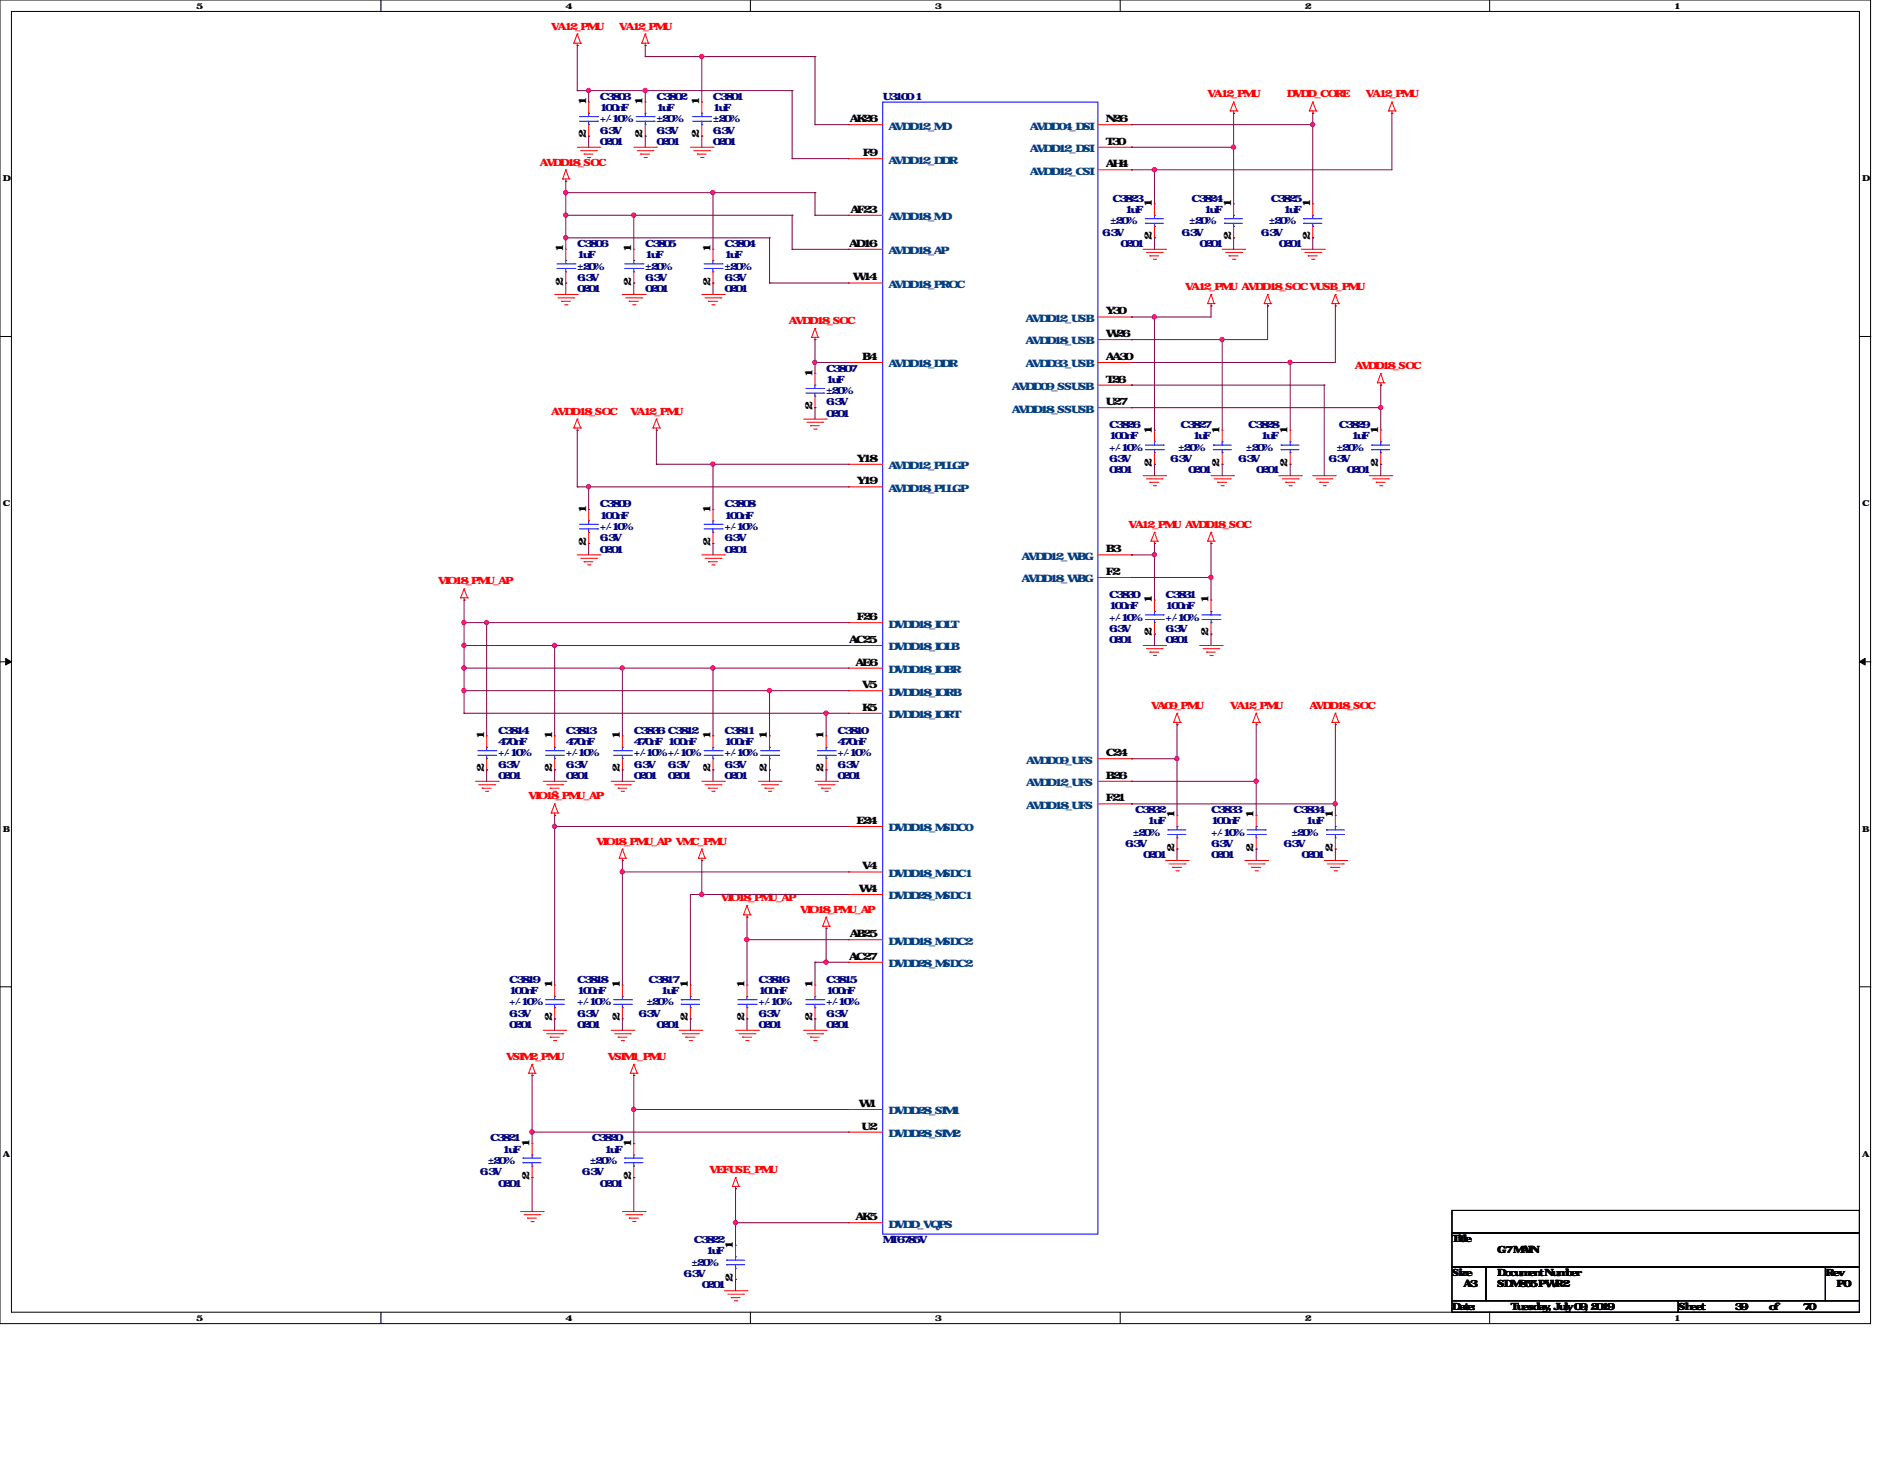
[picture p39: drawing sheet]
<svg xmlns="http://www.w3.org/2000/svg" width="279mm" height="216mm" viewBox="0 0 279 216" stroke-linecap="round" stroke-linejoin="round" font-family="sans-serif">
<defs><g id="words">
<g font-size="1.5" fill="#f00">
<text x="81.7" y="4.4">VA12_PMU</text>
<text x="91.7" y="4.4">VA12_PMU</text>
<text x="178.9" y="14.4">VA12_PMU</text>
<text x="190.6" y="14.4">DVDD_CORE</text>
<text x="202.4" y="14.4">VA12_PMU</text>
<text x="80" y="24.5">AVDD18_SOC</text>
<text x="116.9" y="48">AVDD18_SOC</text>
<text x="175.6" y="42.9">VA12_PMU AVDD18_SOC VUSB_PMU</text>
<text x="200.7" y="54.7">AVDD18_SOC</text>
<text x="81.7" y="61.4">AVDD18_SOC</text>
<text x="93.4" y="61.4">VA12_PMU</text>
<text x="167.2" y="78.1">VA12_PMU AVDD18_SOC</text>
<text x="64.9" y="86.5">VIO18_PMU_AP</text>
<text x="170.5" y="105">VA09_PMU</text>
<text x="182.2" y="105">VA12_PMU</text>
<text x="194" y="105">AVDD18_SOC</text>
<text x="78.3" y="118.4">VIO18_PMU_AP</text>
<text x="88.4" y="125.1">VIO18_PMU_AP VMC_PMU</text>
<text x="106.8" y="133.5">VIO18_PMU_AP</text>
<text x="118.5" y="135.1">VIO18_PMU_AP</text>
<text x="75" y="156.9">VSIM2_PMU</text>
<text x="90" y="156.9">VSIM1_PMU</text>
<text x="105.1" y="173.7">VEFUSE_PMU</text>
</g>
<g font-size="1.5">
<text x="86.8" y="15.6" transform="rotate(-90 86.8 15.6)">1</text>
<text x="95.2" y="15.6" transform="rotate(-90 95.2 15.6)">1</text>
<text x="103.6" y="15.6" transform="rotate(-90 103.6 15.6)">1</text>
<text x="86.8" y="20.5" transform="rotate(-90 86.8 20.5)">2</text>
<text x="95.2" y="20.5" transform="rotate(-90 95.2 20.5)">2</text>
<text x="103.6" y="20.5" transform="rotate(-90 103.6 20.5)">2</text>
<text x="125.9" y="18.1">AK26</text>
<text x="127.8" y="23.1">F9</text>
<text x="163.8" y="18.1">N26</text>
<text x="163.8" y="21.4">T30</text>
<text x="163.8" y="24.8">AH4</text>
<text x="126" y="31.5">AF23</text>
<text x="170.6" y="35.6" transform="rotate(-90 170.6 35.6)">2</text>
<text x="170.6" y="30.7" transform="rotate(-90 170.6 30.7)">1</text>
<text x="182.4" y="35.6" transform="rotate(-90 182.4 35.6)">2</text>
<text x="182.4" y="30.7" transform="rotate(-90 182.4 30.7)">1</text>
<text x="194.1" y="35.6" transform="rotate(-90 194.1 35.6)">2</text>
<text x="194.1" y="30.7" transform="rotate(-90 194.1 30.7)">1</text>
<text x="83.4" y="37.4" transform="rotate(-90 83.4 37.4)">1</text>
<text x="93.5" y="37.4" transform="rotate(-90 93.5 37.4)">1</text>
<text x="105.2" y="37.4" transform="rotate(-90 105.2 37.4)">1</text>
<text x="125.8" y="36.5">AD16</text>
<text x="126.4" y="41.5">W14</text>
<text x="83.4" y="42.3" transform="rotate(-90 83.4 42.3)">2</text>
<text x="93.5" y="42.3" transform="rotate(-90 93.5 42.3)">2</text>
<text x="105.2" y="42.3" transform="rotate(-90 105.2 42.3)">2</text>
<text x="163.8" y="46.6">Y30</text>
<text x="127.7" y="53.3">B4</text>
<text x="163.8" y="49.9">W26</text>
<text x="163.8" y="53.3">AA30</text>
<text x="120.4" y="55.8" transform="rotate(-90 120.4 55.8)">1</text>
<text x="163.8" y="56.6">T26</text>
<text x="163.8" y="60">U27</text>
<text x="120.4" y="60.7" transform="rotate(-90 120.4 60.7)">2</text>
<text x="170.6" y="64.2" transform="rotate(-90 170.6 64.2)">1</text>
<text x="180.7" y="64.2" transform="rotate(-90 180.7 64.2)">1</text>
<text x="190.8" y="64.2" transform="rotate(-90 190.8 64.2)">1</text>
<text x="204.2" y="64.2" transform="rotate(-90 204.2 64.2)">1</text>
<text x="126.9" y="68.4">Y18</text>
<text x="126.9" y="71.7">Y19</text>
<text x="170.6" y="69.1" transform="rotate(-90 170.6 69.1)">2</text>
<text x="180.7" y="69.1" transform="rotate(-90 180.7 69.1)">2</text>
<text x="190.8" y="69.1" transform="rotate(-90 190.8 69.1)">2</text>
<text x="204.2" y="69.1" transform="rotate(-90 204.2 69.1)">2</text>
<text x="86.8" y="75.9" transform="rotate(-90 86.8 75.9)">1</text>
<text x="105.2" y="75.9" transform="rotate(-90 105.2 75.9)">1</text>
<text x="86.8" y="80.9" transform="rotate(-90 86.8 80.9)">2</text>
<text x="105.2" y="80.9" transform="rotate(-90 105.2 80.9)">2</text>
<text x="163.8" y="81.8">B3</text>
<text x="163.8" y="85.1">F2</text>
<text x="170.6" y="89.4" transform="rotate(-90 170.6 89.4)">1</text>
<text x="179" y="89.4" transform="rotate(-90 179 89.4)">1</text>
<text x="125.8" y="95.2">AC25</text>
<text x="127" y="91.8">F26</text>
<text x="170.6" y="94.2" transform="rotate(-90 170.6 94.2)">2</text>
<text x="179" y="94.2" transform="rotate(-90 179 94.2)">2</text>
<text x="126.7" y="98.6">AE6</text>
<text x="127.7" y="101.9">V5</text>
<text x="127.7" y="105.2">K5</text>
<text x="71.7" y="109.5" transform="rotate(-90 71.7 109.5)">1</text>
<text x="81.8" y="109.5" transform="rotate(-90 81.8 109.5)">1</text>
<text x="91.8" y="109.5" transform="rotate(-90 91.8 109.5)">1</text>
<text x="105.2" y="109.5" transform="rotate(-90 105.2 109.5)">1</text>
<text x="113.6" y="109.5" transform="rotate(-90 113.6 109.5)">1</text>
<text x="122" y="109.5" transform="rotate(-90 122 109.5)">1</text>
<text x="163.8" y="112">C24</text>
<text x="71.7" y="114.4" transform="rotate(-90 71.7 114.4)">2</text>
<text x="81.8" y="114.4" transform="rotate(-90 81.8 114.4)">2</text>
<text x="91.8" y="114.4" transform="rotate(-90 91.8 114.4)">2</text>
<text x="105.2" y="114.4" transform="rotate(-90 105.2 114.4)">2</text>
<text x="113.6" y="114.4" transform="rotate(-90 113.6 114.4)">2</text>
<text x="122" y="114.4" transform="rotate(-90 122 114.4)">2</text>
<text x="163.8" y="115.3">B26</text>
<text x="163.8" y="118.7">F21</text>
<text x="126.9" y="122">E24</text>
<text x="174" y="121.2" transform="rotate(-90 174 121.2)">1</text>
<text x="185.7" y="121.2" transform="rotate(-90 185.7 121.2)">1</text>
<text x="197.4" y="121.2" transform="rotate(-90 197.4 121.2)">1</text>
<text x="127.7" y="128.7">V4</text>
<text x="174" y="126.1" transform="rotate(-90 174 126.1)">2</text>
<text x="185.7" y="126.1" transform="rotate(-90 185.7 126.1)">2</text>
<text x="197.4" y="126.1" transform="rotate(-90 197.4 126.1)">2</text>
<text x="127.2" y="132.1">W4</text>
<text x="125.8" y="142.1">AC27</text>
<text x="125.9" y="138.8">AB25</text>
<text x="81.8" y="146.3" transform="rotate(-90 81.8 146.3)">1</text>
<text x="91.8" y="146.3" transform="rotate(-90 91.8 146.3)">1</text>
<text x="101.9" y="146.3" transform="rotate(-90 101.9 146.3)">1</text>
<text x="110.3" y="146.3" transform="rotate(-90 110.3 146.3)">1</text>
<text x="120.4" y="146.3" transform="rotate(-90 120.4 146.3)">1</text>
<text x="81.8" y="151.3" transform="rotate(-90 81.8 151.3)">2</text>
<text x="91.8" y="151.3" transform="rotate(-90 91.8 151.3)">2</text>
<text x="101.9" y="151.3" transform="rotate(-90 101.9 151.3)">2</text>
<text x="110.3" y="151.3" transform="rotate(-90 110.3 151.3)">2</text>
<text x="120.4" y="151.3" transform="rotate(-90 120.4 151.3)">2</text>
<text x="127.2" y="163.9">W1</text>
<text x="127.6" y="167.3">U2</text>
<text x="78.4" y="169.8" transform="rotate(-90 78.4 169.8)">1</text>
<text x="93.5" y="169.8" transform="rotate(-90 93.5 169.8)">1</text>
<text x="78.4" y="174.7" transform="rotate(-90 78.4 174.7)">2</text>
<text x="93.5" y="174.7" transform="rotate(-90 93.5 174.7)">2</text>
<text x="108.6" y="184.9" transform="rotate(-90 108.6 184.9)">1</text>
<text x="126.7" y="180.7">AK5</text>
<text x="215.1" y="183.9">Title</text>
<text x="221.8" y="185.6">G7 MAIN</text>
<text x="108.6" y="189.8" transform="rotate(-90 108.6 189.8)">2</text>
<text x="215.1" y="189">Size</text>
<text x="216.8" y="190.6">A3</text>
<text x="221.8" y="190.6">SDM855 PWR2</text>
<text x="221.8" y="189">Document Number</text>
<text x="270.4" y="189">Rev</text>
<text x="272.1" y="190.6">P0</text>
<text x="215.1" y="194">Date:</text>
<text x="223.8" y="194">Tuesday, July 09, 2019</text>
<text x="248.6" y="194">Sheet</text>
<text x="257" y="194">39</text>
<text x="262" y="194">of</text>
<text x="267.1" y="194">70</text>
</g>
<g font-size="1.5" fill="#000080">
<text x="88.9" y="14.8">C3803</text>
<text x="88.9" y="16.5">100nF</text>
<text x="97.2" y="14.8">C3802</text>
<text x="97.2" y="16.5">1uF</text>
<text x="105.6" y="14.8">C3801</text>
<text x="105.6" y="16.5">1uF</text>
<text x="130.8" y="14.8">U3100-1</text>
<text x="88.9" y="21.5">0201</text>
<text x="88.9" y="19.8">6.3V</text>
<text x="88.9" y="18.1">+/-10%</text>
<text x="97.2" y="21.5">0201</text>
<text x="97.2" y="19.8">6.3V</text>
<text x="97.2" y="18.1">±20%</text>
<text x="105.6" y="21.5">0201</text>
<text x="105.6" y="19.8">6.3V</text>
<text x="105.6" y="18.1">±20%</text>
<text x="164.8" y="29.9">C3823</text>
<text x="176.5" y="29.9">C3824</text>
<text x="188.3" y="29.9">C3825</text>
<text x="163.3" y="34.9">6.3V</text>
<text x="164.5" y="33.2">±20%</text>
<text x="166.7" y="31.5">1uF</text>
<text x="175" y="34.9">6.3V</text>
<text x="176.2" y="33.2">±20%</text>
<text x="178.4" y="31.5">1uF</text>
<text x="186.8" y="34.9">6.3V</text>
<text x="188" y="33.2">±20%</text>
<text x="190.1" y="31.5">1uF</text>
<text x="85.5" y="36.6">C3806</text>
<text x="85.5" y="38.3">1uF</text>
<text x="85.5" y="41.6">6.3V</text>
<text x="85.5" y="39.9">±20%</text>
<text x="95.6" y="36.6">C3805</text>
<text x="95.6" y="38.3">1uF</text>
<text x="95.6" y="41.6">6.3V</text>
<text x="95.6" y="39.9">±20%</text>
<text x="107.3" y="36.6">C3804</text>
<text x="107.3" y="38.3">1uF</text>
<text x="107.3" y="41.6">6.3V</text>
<text x="107.3" y="39.9">±20%</text>
<text x="166" y="36.6">0201</text>
<text x="177.7" y="36.6">0201</text>
<text x="189.4" y="36.6">0201</text>
<text x="85.5" y="43.3">0201</text>
<text x="95.6" y="43.3">0201</text>
<text x="107.3" y="43.3">0201</text>
<text x="122.4" y="55">C3807</text>
<text x="122.4" y="56.7">1uF</text>
<text x="122.4" y="58.4">±20%</text>
<text x="122.4" y="61.7">0201</text>
<text x="122.4" y="60">6.3V</text>
<text x="164.3" y="63.4">C3826</text>
<text x="164.3" y="65.1">100nF</text>
<text x="174.9" y="63.4">C3827</text>
<text x="176.7" y="65.1">1uF</text>
<text x="184.9" y="63.4">C3828</text>
<text x="186.8" y="65.1">1uF</text>
<text x="198.3" y="63.4">C3829</text>
<text x="200.2" y="65.1">1uF</text>
<text x="164.3" y="70.1">0201</text>
<text x="164.3" y="68.4">6.3V</text>
<text x="164.3" y="66.8">+/-10%</text>
<text x="173.4" y="68.4">6.3V</text>
<text x="174.5" y="66.8">±20%</text>
<text x="176" y="70.1">0201</text>
<text x="183.4" y="68.4">6.3V</text>
<text x="184.6" y="66.8">±20%</text>
<text x="186.1" y="70.1">0201</text>
<text x="196.8" y="68.4">6.3V</text>
<text x="198" y="66.8">±20%</text>
<text x="199.5" y="70.1">0201</text>
<text x="88.9" y="75.1">C3809</text>
<text x="88.9" y="76.8">100nF</text>
<text x="107.3" y="75.1">C3808</text>
<text x="107.3" y="76.8">100nF</text>
<text x="88.9" y="81.8">0201</text>
<text x="88.9" y="80.2">6.3V</text>
<text x="88.9" y="78.5">+/-10%</text>
<text x="107.3" y="81.8">0201</text>
<text x="107.3" y="80.2">6.3V</text>
<text x="107.3" y="78.5">+/-10%</text>
<text x="164.3" y="88.6">C3830</text>
<text x="172.7" y="88.6">C3831</text>
<text x="164.3" y="90.2">100nF</text>
<text x="164.3" y="95.3">0201</text>
<text x="164.3" y="93.6">6.3V</text>
<text x="164.3" y="91.9">+/-10%</text>
<text x="172.7" y="90.2">100nF</text>
<text x="172.7" y="95.3">0201</text>
<text x="172.7" y="93.6">6.3V</text>
<text x="172.7" y="91.9">+/-10%</text>
<text x="73.8" y="108.7">C3814</text>
<text x="73.8" y="110.3">470nF</text>
<text x="73.8" y="113.7">6.3V</text>
<text x="73.8" y="112">+/-10%</text>
<text x="83.8" y="108.7">C3813</text>
<text x="83.8" y="110.3">470nF</text>
<text x="83.8" y="113.7">6.3V</text>
<text x="83.8" y="112">+/-10%</text>
<text x="93.9" y="108.7">C3836 C3812</text>
<text x="93.9" y="110.3">470nF 100nF</text>
<text x="93.9" y="113.7">6.3V</text>
<text x="93.9" y="112">+/-10%+/-10%</text>
<text x="98.9" y="113.7">6.3V</text>
<text x="107.3" y="108.7">C3811</text>
<text x="107.3" y="110.3">100nF</text>
<text x="107.3" y="113.7">6.3V</text>
<text x="107.3" y="112">+/-10%</text>
<text x="124.1" y="108.7">C3810</text>
<text x="124.1" y="110.3">470nF</text>
<text x="124.1" y="113.7">6.3V</text>
<text x="124.1" y="112">+/-10%</text>
<text x="73.8" y="115.4">0201</text>
<text x="83.8" y="115.4">0201</text>
<text x="93.9" y="115.4">0201</text>
<text x="98.9" y="115.4">0201</text>
<text x="107.3" y="115.4">0201</text>
<text x="124.1" y="115.4">0201</text>
<text x="166.7" y="125.4">6.3V</text>
<text x="167.8" y="123.7">±20%</text>
<text x="168.1" y="120.4">C3832</text>
<text x="170" y="122.1">1uF</text>
<text x="179.4" y="120.4">C3833</text>
<text x="179.4" y="122.1">100nF</text>
<text x="179.4" y="125.4">6.3V</text>
<text x="179.4" y="123.7">+/-10%</text>
<text x="190.1" y="125.4">6.3V</text>
<text x="191.3" y="123.7">±20%</text>
<text x="191.6" y="120.4">C3834</text>
<text x="193.5" y="122.1">1uF</text>
<text x="169.3" y="127.1">0201</text>
<text x="179.4" y="127.1">0201</text>
<text x="192.8" y="127.1">0201</text>
<text x="75.4" y="145.5">C3819</text>
<text x="75.4" y="147.2">100nF</text>
<text x="75.4" y="148.9">+/-10%</text>
<text x="85.5" y="145.5">C3818</text>
<text x="85.5" y="147.2">100nF</text>
<text x="85.5" y="148.9">+/-10%</text>
<text x="95.8" y="148.9">±20%</text>
<text x="96.1" y="145.5">C3817</text>
<text x="97.9" y="147.2">1uF</text>
<text x="112.4" y="145.5">C3816</text>
<text x="112.4" y="147.2">100nF</text>
<text x="112.4" y="148.9">+/-10%</text>
<text x="122.4" y="145.5">C3815</text>
<text x="122.4" y="147.2">100nF</text>
<text x="122.4" y="148.9">+/-10%</text>
<text x="75.4" y="152.2">0201</text>
<text x="75.4" y="150.6">6.3V</text>
<text x="85.5" y="152.2">0201</text>
<text x="85.5" y="150.6">6.3V</text>
<text x="94.6" y="150.6">6.3V</text>
<text x="97.2" y="152.2">0201</text>
<text x="112.4" y="152.2">0201</text>
<text x="112.4" y="150.6">6.3V</text>
<text x="122.4" y="152.2">0201</text>
<text x="122.4" y="150.6">6.3V</text>
<text x="72.3" y="172.4">±20%</text>
<text x="72.6" y="169">C3821</text>
<text x="74.5" y="170.7">1uF</text>
<text x="87.4" y="172.4">±20%</text>
<text x="87.7" y="169">C3820</text>
<text x="89.5" y="170.7">1uF</text>
<text x="71.1" y="174">6.3V</text>
<text x="73.8" y="175.7">0201</text>
<text x="86.2" y="174">6.3V</text>
<text x="88.9" y="175.7">0201</text>
<text x="102.8" y="184.1">C3822</text>
<text x="104.6" y="185.8">1uF</text>
<text x="130.8" y="184.1">MT6785V</text>
<text x="101.3" y="189.1">6.3V</text>
<text x="102.4" y="187.5">±20%</text>
<text x="104" y="190.8">0201</text>
</g>
<g font-size="1.5" fill="#004080">
<text x="131.6" y="19.2">AVDD12_MD</text>
<text x="152.6" y="19.2">AVDD04_DSI</text>
<text x="152.6" y="22.5">AVDD12_DSI</text>
<text x="131.6" y="24.2">AVDD12_DDR</text>
<text x="152.6" y="25.9">AVDD12_CSI</text>
<text x="131.6" y="32.6">AVDD18_MD</text>
<text x="131.6" y="37.6">AVDD18_AP</text>
<text x="131.6" y="42.6">AVDD18_PROC</text>
<text x="151.9" y="47.7">AVDD12_USB</text>
<text x="151.9" y="51">AVDD18_USB</text>
<text x="131.6" y="54.4">AVDD18_DDR</text>
<text x="149.9" y="57.7">AVDD09_SSUSB</text>
<text x="151.9" y="54.4">AVDD33_USB</text>
<text x="149.9" y="61.1">AVDD18_SSUSB</text>
<text x="131.6" y="69.5">AVDD12_PLLGP</text>
<text x="131.6" y="72.8">AVDD18_PLLGP</text>
<text x="151.3" y="82.9">AVDD12_WBG</text>
<text x="151.3" y="86.2">AVDD18_WBG</text>
<text x="131.6" y="92.9">DVDD18_IOLT</text>
<text x="131.6" y="96.3">DVDD18_IOLB</text>
<text x="131.6" y="99.7">DVDD18_IOBR</text>
<text x="131.6" y="103">DVDD18_IORB</text>
<text x="131.6" y="106.3">DVDD18_IORT</text>
<text x="152" y="113.1">AVDD09_UFS</text>
<text x="152" y="116.4">AVDD12_UFS</text>
<text x="152" y="119.8">AVDD18_UFS</text>
<text x="131.6" y="123.1">DVDD18_MSDC0</text>
<text x="131.6" y="129.8">DVDD18_MSDC1</text>
<text x="131.6" y="133.2">DVDD28_MSDC1</text>
<text x="131.6" y="143.2">DVDD28_MSDC2</text>
<text x="131.6" y="139.9">DVDD18_MSDC2</text>
<text x="131.6" y="165">DVDD28_SIM1</text>
<text x="131.6" y="168.4">DVDD28_SIM2</text>
<text x="131.6" y="181.8">DVDD_VQPS</text>
</g>
<g font-size="1.2">
<text x="29" y="1.3">5</text>
<text x="83.8" y="1.3">4</text>
<text x="138.5" y="1.3">3</text>
<text x="193.3" y="1.3">2</text>
<text x="248" y="1.3">1</text>
<text x=".4" y="26.8">D</text>
<text x="275.9" y="26.8">D</text>
<text x=".4" y="75">C</text>
<text x="275.9" y="75">C</text>
<text x=".4" y="123.1">B</text>
<text x="275.9" y="123.1">B</text>
<text x=".4" y="171.3">A</text>
<text x="275.9" y="171.3">A</text>
<text x="29" y="195.6">5</text>
<text x="83.8" y="195.6">4</text>
<text x="138.5" y="195.6">3</text>
<text x="193.3" y="195.6">2</text>
<text x="248" y="195.6">1</text>
</g>
</g></defs>
<path d="M0 0h277.1v196h-277.1zM1.7 1.7h273.8v192.6h-273.8z" fill="none" stroke="#000" stroke-width=".15"/>
<g fill="#fff">
<path d="M29 .2h.7v1.3h-.7z"/>
<path d="M29 194.5h.7v1.3h-.7z"/>
</g>
<path d="M56.4 0v1.7M56.4 194.3v1.7" fill="none" stroke="#000" stroke-width=".15"/>
<g fill="#fff">
<path d="M83.8 .2h.6v1.3h-.6z"/>
<path d="M83.8 194.5h.6v1.3h-.6z"/>
</g>
<path d="M111.2 0v1.7M111.2 194.3v1.7" fill="none" stroke="#000" stroke-width=".15"/>
<g fill="#fff">
<path d="M138.5 .2h.6v1.3h-.6z"/>
<path d="M138.5 194.5h.6v1.3h-.6z"/>
</g>
<path d="M165.9 0v1.7M165.9 194.3v1.7" fill="none" stroke="#000" stroke-width=".15"/>
<g fill="#fff">
<path d="M193.3 .2h.6v1.3h-.6z"/>
<path d="M193.3 194.5h.6v1.3h-.6z"/>
</g>
<path d="M220.7 0v1.7M220.7 194.3v1.7" fill="none" stroke="#000" stroke-width=".15"/>
<g fill="#fff">
<path d="M248 .2h.7v1.3h-.7z"/>
<path d="M248 194.5h.7v1.3h-.7z"/>
<path d="M.4 25.7h.9v1.4h-.9z"/>
<path d="M275.9 25.7h.8v1.4h-.8z"/>
<path d="M.4 73.9h.9v1.3h-.9z"/>
<path d="M275.9 73.9h.8v1.3h-.8z"/>
</g>
<path d="M0 49.8h1.7M275.5 49.8h1.7" fill="none" stroke="#000" stroke-width=".15"/>
<g fill="#fff">
<path d="M.4 122h.8v1.4h-.8z"/>
<path d="M275.9 122h.7v1.4h-.7z"/>
</g>
<path d="M0 98h1.7M275.5 98h1.7" fill="none" stroke="#000" stroke-width=".15"/>
<path d="M.8 97.5l.9 .5-.9 .5zM275.5 98l.8-.5v1z" fill="#000" stroke="#000" stroke-width=".15"/>
<g fill="#fff">
<path d="M.4 170.2h.8v1.3h-.8z"/>
<path d="M275.9 170.2h.7v1.3h-.7z"/>
</g>
<path d="M0 146.1h1.7M275.5 146.1h1.7M215.1 179.2h60.4v3.4h-60.4zM215.1 182.6h60.4v5h-60.4zM215.1 187.6h5v5h-5zM215.1 192.6h33.5v1.7h-33.5zM220.1 187.6h50.3v5h-50.3zM248.6 192.6h26.9v1.7h-26.9zM270.4 187.6h5.1v5h-5.1z" fill="none" stroke="#000" stroke-width=".15"/>
<g fill="none" stroke="#f00" stroke-width=".15">
<path d="M85 6.4h.1M85 6.4h1M85.5 6.7h.1M85.5 5h.1M85.5 6.4v.3M85.5 5l-.5 1.4M85.5 5l.5 1.4M86 6.4h.1M87.2 15.1h.1M87.2 15.1v1.7M87.2 18.5v1.7M95.1 6.4h.1"/>
<path d="M95.1 6.4h1M95.6 6.7h.1M95.6 5h.1M95.6 15.1h.1M95.6 6.4v.3M95.6 15.1v1.7M95.6 18.5v1.7M95.6 5l-.5 1.4M95.6 5l.5 1.4M96.1 6.4h.1M104 15.1h.1M104 15.1v1.7"/>
<path d="M104 18.5v1.7M125.7 18.5h.1M125.7 18.5h5.1M162.6 18.5h5M167.6 18.5h.1M182.2 16.4h.1M182.2 16.4h1.1M182.8 16.8h.1M182.8 15.1h.1M182.8 16.4v.4M182.8 15.1l-.6 1.3M182.8 15.1l.5 1.3"/>
<path d="M183.3 16.4h.1M194 16.4h.1M194 16.4h1M194.5 16.8h.1M194.5 15.1h.1M194.5 16.4v.4M194.5 15.1l-.5 1.3M194.5 15.1l.5 1.3M195 16.4h.1M205.7 16.4h.1M205.7 16.4h1M206.2 16.8h.1"/>
<path d="M206.2 15.1h.1M206.2 16.4v.4M206.2 15.1l-.5 1.3M206.2 15.1l.5 1.3M206.7 16.4h.1M83.4 26.5h.1M83.4 26.5h.9M83.8 26.8h.1M83.8 25.1h.1M83.8 36.9h.1M83.8 26.5v.3M83.8 36.9v1.7"/>
<path d="M83.8 25.1l-.4 1.4M83.8 25.1l.5 1.4M84.3 26.5h.1M85.5 21.8h3.4M86 22.3h2.3M86.5 22.8h.1M86.5 22.8h1.3M87 23.3h.4M87.2 20.2h.1M87.4 23.3h.1M88.3 22.3h.1M88.9 21.8h.1"/>
<path d="M93.9 36.9h.1M93.9 21.8h3.3M93.9 36.9v1.7M94.4 22.3h2.3M94.9 22.8h.1M94.9 22.8h1.3M95.4 23.3h.4M95.6 20.2h.1M95.8 23.3h.1M96.7 22.3h.1M97.2 21.8h.1M102.3 21.8h3.3"/>
<path d="M102.8 22.3h2.3M103.3 22.8h.1M103.3 22.8h1.3M103.8 23.3h.3M104 20.2h.1M104.1 23.3h.1M105.1 22.3h.1M105.6 21.8h.1M105.6 36.9h.1M105.6 36.9v1.7M125.7 23.5h.1M125.7 31.9h.1"/>
<path d="M125.7 36.9h.1M125.7 36.9h5.1M125.7 23.5h5.1M125.7 31.9h5.1M162.6 21.8h5M162.6 25.1h5M167.6 21.8h.1M167.6 25.1h.1M169.3 36.9h3.4M169.8 37.4h2.4M170.3 37.9h.1M170.3 37.9h1.4"/>
<path d="M170.9 38.4h.3M171 30.2h.1M171 35.2h.1M171 30.2v1.7M171 33.5v1.7M171.2 38.4h.1M172.2 37.4h.1M172.7 36.9h.1M181.1 36.9h3.3M181.6 37.4h2.3M182.1 37.9h.1M182.1 37.9h1.3"/>
<path d="M182.6 38.4h.3M182.8 30.2h.1M182.8 35.2h.1M182.8 30.2v1.7M182.8 33.5v1.7M182.9 38.4h.1M183.9 37.4h.1M184.4 36.9h.1M192.8 36.9h3.4M193.3 37.4h2.4M193.8 37.9h.1M193.8 37.9h1.4"/>
<path d="M194.3 38.4h.3M194.5 30.2h.1M194.5 35.2h.1M194.5 30.2v1.7M194.5 33.5v1.7M194.6 38.4h.1M195.7 37.4h.1M196.2 36.9h.1M82.2 43.6h3.3M82.7 44.1h2.3M83.2 44.6h.1M83.2 44.6h1.3"/>
<path d="M83.7 45.1h.3M83.8 41.9h.1M83.8 40.3v1.6M84 45.1h.1M85 44.1h.1M85.5 43.6h.1M92.2 43.6h3.4M92.7 44.1h2.4M93.2 44.6h.1M93.2 44.6h1.4M93.7 45.1h.4M93.9 41.9h.1"/>
<path d="M93.9 40.3v1.6M94.1 45.1h.1M95.1 44.1h.1M95.6 43.6h.1M104 43.6h3.3M104.4 44.1h2.4M104.9 44.6h.1M104.9 44.6h1.4M105.5 45.1h.3M105.6 41.9h.1M105.6 40.3v1.6M105.8 45.1h.1"/>
<path d="M106.8 44.1h.1M107.3 43.6h.1M120.2 50h.1M120.2 50h1M120.7 50.3h.1M120.7 48.6h.1M120.7 55.3h.1M120.7 50v.3M120.7 55.3v1.7M120.7 58.7v1.7M120.7 48.6l-.5 1.4M120.7 48.6l.5 1.4"/>
<path d="M121.2 50h.1M125.7 53.7h.1M125.7 41.9h.1M125.7 53.7h5.1M125.7 41.9h5.1M162.6 53.7h5M162.6 46.9h5M162.6 50.3h5M162.6 57h5M167.6 46.9h.1M167.6 50.3h.1M167.6 53.7h.1"/>
<path d="M167.6 57h.1M178.9 45h.1M178.9 45h1M179.4 45.3h.1M179.4 43.6h.1M179.4 45v.3M179.4 43.6l-.5 1.4M179.4 43.6l.5 1.4M179.9 45h.1M187.3 45h.1M187.3 45h1M187.8 45.3h.1"/>
<path d="M187.8 43.6h.1M187.8 45v.3M187.8 43.6l-.5 1.4M187.8 43.6l.5 1.4M188.3 45h.1M197.3 45h.1M197.3 45h1M197.8 45.3h.1M197.8 43.6h.1M197.8 45v.3M197.8 43.6l-.5 1.4M197.8 43.6l.5 1.4"/>
<path d="M198.3 45h.1M204 56.7h.1M204 56.7h1M204.6 57h.1M204.6 55.3h.1M204.6 56.7v.3M204.6 55.3l-.6 1.4M204.6 55.3l.4 1.4M205 56.7h.1M85 63.4h.1M85 63.4h1M85.5 63.7h.1"/>
<path d="M85.5 62.1h.1M85.5 63.4v.3M85.5 62.1l-.5 1.3M85.5 62.1l.5 1.3M86 63.4h.1M87.2 75.4h.1M87.2 75.4v1.7M87.2 78.8v1.7M96.7 63.4h.1M96.7 63.4h1M97.2 63.7h.1M97.2 62.1h.1"/>
<path d="M97.2 63.4v.3M97.2 62.1l-.5 1.3M97.2 62.1l.5 1.3M97.7 63.4h.1M105.6 75.4h.1M105.6 75.4v1.7M105.6 78.8v1.7M119 62.1h3.4M119.5 62.5h2.4M120.1 63h.1M120.1 63h1.3M120.6 63.5h.3"/>
<path d="M120.7 60.4h.1M120.9 63.5h.1M121.9 62.5h.1M122.4 62.1h.1M125.7 68.7h.1M125.7 72.1h.1M125.7 68.7h5.1M125.7 72.1h5.1M162.6 60.4h5M167.6 60.4h.1M169.3 70.4h3.4M169.8 70.9h2.4"/>
<path d="M170.3 71.4h.1M170.3 71.4h1.4M170.9 71.9h.3M171 78.8h.1M171 63.7h.1M171 68.7h.1M171 63.7v1.7M171 67.1v1.6M171 78.8l-.5 1.3M171 78.8l.5 1.3M171.2 71.9h.1M172.2 70.9h.1"/>
<path d="M172.7 70.4h.1M179.4 78.8h.1M179.4 70.4h3.4M179.4 78.8l-.5 1.3M179.4 78.8l.5 1.3M179.9 70.9h2.3M180.4 71.4h.1M180.4 71.4h1.3M180.9 71.9h.3M181.1 63.7h.1M181.1 68.7h.1M181.1 63.7v1.7"/>
<path d="M181.1 67.1v1.6M181.2 71.9h.1M182.2 70.9h.1M182.8 70.4h.1M189.4 70.4h3.4M189.9 70.9h2.4M190.5 71.4h.1M190.5 71.4h1.3M191 71.9h.3M191.1 63.7h.1M191.1 68.7h.1M191.1 63.7v1.7"/>
<path d="M191.1 67.1v1.6M191.3 71.9h.1M192.3 70.9h.1M192.8 70.4h.1M194.5 70.4h3.3M195 70.9h2.3M195.5 71.4h.1M195.5 71.4h1.3M196 71.9h.3M196.3 71.9h.1M197.3 70.9h.1M197.8 70.4h.1"/>
<path d="M202.9 70.4h3.3M203.4 70.9h2.3M203.9 71.4h.1M203.9 71.4h1.3M204.4 71.9h.3M204.6 63.7h.1M204.6 68.7h.1M204.6 63.7v1.7M204.6 67.1v1.6M204.7 71.9h.1M205.7 70.9h.1M206.2 70.4h.1"/>
<path d="M68.2 88.5h.1M68.2 88.5h1.1M68.7 88.9h.1M68.7 87.2h.1M68.7 88.5v.4M68.7 87.2l-.5 1.3M68.7 87.2l.6 1.3M69.3 88.5h.1M85.5 82.2h3.4M86 82.7h2.3M86.5 83.2h.1M86.5 83.2h1.3"/>
<path d="M87 83.7h.4M87.2 80.5h.1M87.4 83.7h.1M88.3 82.7h.1M88.9 82.2h.1M104 82.2h3.3M104.4 82.7h2.4M104.9 83.2h.1M104.9 83.2h1.4M105.5 83.7h.3M105.6 80.5h.1M105.8 83.7h.1"/>
<path d="M106.8 82.7h.1M107.3 82.2h.1M125.7 92.2h.1M125.7 95.6h.1M125.7 98.9h.1M125.7 95.6h5.1M125.7 92.2h5.1M125.7 98.9h5.1M162.6 82.2h5M162.6 85.5h5M167.6 82.2h.1M167.6 85.5h.1"/>
<path d="M169.3 95.6h3.4M169.8 96.1h2.4M170.3 96.6h.1M170.3 96.6h1.4M170.5 80.1h.1M170.5 80.1h1M170.9 97.1h.3M171 80.5h.1M171 88.9h.1M171 93.9h.1M171 80.1v.4M171 88.9v1.7"/>
<path d="M171 92.2v1.7M171.2 97.1h.1M171.5 80.1h.1M172.2 96.1h.1M172.7 95.6h.1M177.7 95.6h3.4M178.2 96.1h2.4M178.7 96.6h.1M178.7 96.6h1.3M178.9 80.1h.1M178.9 80.1h1M179.2 97.1h.4"/>
<path d="M179.4 80.5h.1M179.4 88.9h.1M179.4 93.9h.1M179.4 80.1v.4M179.4 88.9v1.7M179.4 92.2v1.7M179.6 97.1h.1M179.9 80.1h.1M180.6 96.1h.1M181.1 95.6h.1M70.4 115.7h3.4M70.9 116.2h2.4"/>
<path d="M71.4 116.7h.1M71.4 116.7h1.4M71.9 117.2h.4M72.1 109h.1M72.1 114h.1M72.1 109v1.7M72.1 112.4v1.6M72.3 117.2h.1M73.3 116.2h.1M73.8 115.7h.1M80.5 115.7h3.3M81 116.2h2.4"/>
<path d="M81.5 116.7h.1M81.5 116.7h1.3M82 117.2h.3M82.2 119h.1M82.2 109h.1M82.2 114h.1M82.2 109v1.7M82.2 112.4v1.6M82.2 119l-.5 1.4M82.2 119l.5 1.4M82.3 117.2h.1M83.4 116.2h.1"/>
<path d="M83.8 115.7h.1M90.6 115.7h3.3M91.1 116.2h2.3M91.6 116.7h.1M91.6 116.7h1.3M92 117.2h.4M92.2 109h.1M92.2 114h.1M92.2 109v1.7M92.2 112.4v1.6M92.4 117.2h.1M93.4 116.2h.1"/>
<path d="M93.9 115.7h.1M104 115.7h3.3M104.4 116.2h2.4M104.9 116.7h.1M104.9 116.7h1.4M105.5 117.2h.3M105.6 109h.1M105.6 114h.1M105.6 109v1.7M105.6 112.4v1.6M105.8 117.2h.1M106.8 116.2h.1"/>
<path d="M107.3 115.7h.1M112.4 115.7h3.3M112.8 116.2h2.4M113.3 116.7h.1M113.3 116.7h1.4M113.8 117.2h.4M114 109h.1M114 114h.1M114 109v1.7M114 112.4v1.6M114.2 117.2h.1M115.2 116.2h.1"/>
<path d="M115.7 115.7h.1M120.7 115.7h3.4M121.2 116.2h2.4M121.7 116.7h.1M121.7 116.7h1.4M122.2 117.2h.4M122.4 109h.1M122.4 114h.1M122.4 109v1.7M122.4 112.4v1.6M122.6 117.2h.1M123.6 116.2h.1"/>
<path d="M124.1 115.7h.1M125.7 102.3h.1M125.7 105.6h.1M125.7 102.3h5.1M125.7 105.6h5.1M162.6 115.7h5M162.6 112.4h5M162.6 119h5M167.6 112.4h.1M167.6 115.7h.1M167.6 119h.1M173.9 107h.1"/>
<path d="M173.9 107h1M174.4 107.3h.1M174.4 105.6h.1M174.4 107v.3M174.4 105.6l-.5 1.4M174.4 105.6l.5 1.4M174.9 107h.1M185.6 107h.1M185.6 107h1M186.1 107.3h.1M186.1 105.6h.1M186.1 107v.3"/>
<path d="M186.1 105.6l-.5 1.4M186.1 105.6l.5 1.4M186.6 107h.1M197.3 107h.1M197.3 107h1M197.8 107.3h.1M197.8 105.6h.1M197.8 107v.3M197.8 105.6l-.5 1.4M197.8 105.6l.5 1.4M198.3 107h.1M81.7 120.4h.1"/>
<path d="M81.7 120.4h1M82.2 120.7h.1M82.2 120.4v.3M82.7 120.4h.1M91.7 127.1h.1M91.7 127.1h1M92.2 127.4h.1M92.2 125.7h.1M92.2 127.1v.3M92.2 125.7l-.5 1.4M92.2 125.7l.5 1.4M92.7 127.1h.1"/>
<path d="M103.5 127.1h.1M103.5 127.1h.9M104 127.4h.1M104 125.7h.1M104 127.1v.3M104 125.7l-.5 1.4M104 125.7l.4 1.4M104.4 127.1h.1M110.2 135.5h.1M110.2 135.5h1M110.7 135.8h.1M110.7 134.1h.1"/>
<path d="M110.7 135.5v.3M110.7 134.1l-.5 1.4M110.7 134.1l.5 1.4M111.2 135.5h.1M121.9 137.2h.1M121.9 137.2h1M122.4 137.5h.1M122.4 135.8h.1M122.4 137.2v.3M122.4 135.8l-.5 1.4M122.4 135.8l.5 1.4M122.9 137.2h.1"/>
<path d="M125.7 132.5h.1M125.7 122.4h.1M125.7 129.1h.1M125.7 139.1h.1M125.7 132.5h5.1M125.7 122.4h5.1M125.7 129.1h5.1M125.7 139.1h5.1M172.7 127.4h3.3M173.2 127.9h2.4M173.7 128.4h.1M173.7 128.4h1.3"/>
<path d="M174.2 128.9h.3M174.4 120.7h.1M174.4 125.7h.1M174.4 120.7v1.7M174.4 124.1v1.6M174.5 128.9h.1M175.6 127.9h.1M176 127.4h.1M184.4 127.4h3.4M184.9 127.9h2.4M185.4 128.4h.1M185.4 128.4h1.4"/>
<path d="M185.9 128.9h.4M186.1 120.7h.1M186.1 125.7h.1M186.1 120.7v1.7M186.1 124.1v1.6M186.3 128.9h.1M187.3 127.9h.1M187.8 127.4h.1M196.2 127.4h3.3M196.6 127.9h2.4M197.1 128.4h.1M197.1 128.4h1.4"/>
<path d="M197.7 128.9h.3M197.8 120.7h.1M197.8 125.7h.1M197.8 120.7v1.7M197.8 124.1v1.6M198 128.9h.1M199 127.9h.1M199.5 127.4h.1M78.3 158.9h.1M78.3 158.9h1M78.8 159.3h.1M78.8 157.6h.1"/>
<path d="M78.8 158.9v.4M78.8 157.6l-.5 1.3M78.8 157.6l.5 1.3M79.3 158.9h.1M80.5 152.6h3.3M81 153.1h2.4M81.5 153.6h.1M81.5 153.6h1.3M82 154.1h.3M82.2 145.9h.1M82.2 150.9h.1M82.2 145.9v1.6"/>
<path d="M82.2 149.2v1.7M82.3 154.1h.1M83.4 153.1h.1M83.8 152.6h.1M90.6 152.6h3.3M91.1 153.1h2.3M91.6 153.6h.1M91.6 153.6h1.3M92 154.1h.4M92.2 145.9h.1M92.2 150.9h.1M92.2 145.9v1.6"/>
<path d="M92.2 149.2v1.7M92.4 154.1h.1M93.4 153.1h.1M93.4 158.9h.1M93.4 158.9h1M93.9 152.6h.1M93.9 159.3h.1M93.9 157.6h.1M93.9 158.9v.4M93.9 157.6l-.5 1.3M93.9 157.6l.5 1.3M94.4 158.9h.1"/>
<path d="M100.6 152.6h3.4M101.1 153.1h2.4M101.6 153.6h.1M101.6 153.6h1.4M102.1 154.1h.3M102.3 145.9h.1M102.3 150.9h.1M102.3 145.9v1.6M102.3 149.2v1.7M102.4 154.1h.1M103.5 153.1h.1M104 152.6h.1"/>
<path d="M109 152.6h3.4M109.5 153.1h2.3M110 153.6h.1M110 153.6h1.3M110.5 154.1h.3M110.7 145.9h.1M110.7 150.9h.1M110.7 145.9v1.6M110.7 149.2v1.7M110.8 154.1h.1M111.8 153.1h.1M112.4 152.6h.1"/>
<path d="M119 152.6h3.4M119.5 153.1h2.4M120.1 153.6h.1M120.1 153.6h1.3M120.6 154.1h.3M120.7 145.9h.1M120.7 150.9h.1M120.7 145.9v1.6M120.7 149.2v1.7M120.9 154.1h.1M121.9 153.1h.1M122.4 152.6h.1"/>
<path d="M125.7 142.5h.1M125.7 142.5h5.1M77.1 179.4h3.4M77.6 179.9h2.4M78.8 169.3h.1M78.8 174.4h.1M78.8 169.3v1.7M78.8 172.7v1.7M80 179.9h.1M80.5 179.4h.1M92.2 179.4h3.4M92.7 179.9h2.4"/>
<path d="M93.9 169.3h.1M93.9 174.4h.1M93.9 169.3v1.7M93.9 172.7v1.7M95.1 179.9h.1M95.6 179.4h.1M108.5 175.7h.1M108.5 175.7h1M109 176h.1M109 174.4h.1M109 175.7v.3M109 174.4l-.5 1.3"/>
<path d="M109 174.4l.5 1.3M109.5 175.7h.1M125.7 164.3h.1M125.7 167.6h.1M125.7 164.3h5.1M125.7 167.6h5.1M78.1 180.4h.1M78.1 180.4h1.4M78.7 180.9h.3M79 180.9h.1M93.2 180.4h.1M93.2 180.4h1.4"/>
<path d="M93.7 180.9h.4M94.1 180.9h.1M107.3 191.1h3.4M107.8 191.6h2.4M108.3 192.2h.1M108.3 192.2h1.3M108.8 192.6h.3M109 184.4h.1M109 189.4h.1M109 184.4v1.7M109 187.8v1.6M109.1 192.6h.1"/>
<path d="M110.2 191.6h.1M110.7 191.1h.1M125.7 181.1h.1M125.7 181.1h5.1"/>
</g>
<g fill="none" stroke="#00f" stroke-width=".15">
<path d="M85.9 17.3h2.6M85.9 17.9h2.6M87.2 16.8h.1M87.2 18.5h.1M87.2 16.8v.5M87.2 17.9v.6M88.5 17.3h.1M88.5 17.9h.1M94.2 17.3h2.7M94.2 17.9h2.7M95.6 16.8h.1M95.6 18.5h.1"/>
<path d="M95.6 16.8v.5M95.6 17.9v.6M96.9 17.3h.1M96.9 17.9h.1M102.6 17.3h2.7M102.6 17.9h2.7M104 16.8h.1M104 18.5h.1M104 16.8v.5M104 17.9v.6M105.3 17.3h.1M105.3 17.9h.1"/>
<path d="M130.8 15.1h31.8v167.7h-31.8zM82.5 39.1h2.7M82.5 39.8h2.7M83.8 38.6h.1M83.8 38.6v.5M83.8 39.8v.5M85.2 39.1h.1M85.2 39.8h.1M92.5 39.1h2.7M92.5 39.8h2.7M93.9 38.6h.1M93.9 38.6v.5"/>
<path d="M93.9 39.8v.5M95.2 39.1h.1M95.2 39.8h.1M104.3 39.1h2.7M104.3 39.8h2.7M105.6 38.6h.1M105.6 38.6v.5M105.6 39.8v.5M107 39.1h.1M107 39.8h.1M169.7 32.4h.1M169.7 33.1h.1"/>
<path d="M169.7 32.4h2.6M169.7 33.1h2.6M171 31.9h.1M171 33.5h.1M171 31.9v.5M171 33.1v.4M181.4 32.4h.1M181.4 33.1h.1M181.4 32.4h2.7M181.4 33.1h2.7M182.8 31.9h.1M182.8 33.5h.1"/>
<path d="M182.8 31.9v.5M182.8 33.1v.4M193.1 32.4h.1M193.1 33.1h.1M193.1 32.4h2.7M193.1 33.1h2.7M194.5 31.9h.1M194.5 33.5h.1M194.5 31.9v.5M194.5 33.1v.4M83.8 40.3h.1M93.9 40.3h.1"/>
<path d="M105.6 40.3h.1M119.4 57.5h2.6M119.4 58.2h2.6M120.7 57h.1M120.7 58.7h.1M120.7 57v.5M120.7 58.2v.5M122 57.5h.1M122 58.2h.1M85.9 77.6h2.6M85.9 78.3h2.6M87.2 77.1h.1"/>
<path d="M87.2 78.8h.1M87.2 77.1v.5M87.2 78.3v.5M88.5 77.6h.1M88.5 78.3h.1M104.3 77.6h2.7M104.3 78.3h2.7M105.6 77.1h.1M105.6 78.8h.1M105.6 77.1v.5M105.6 78.3v.5M107 77.6h.1"/>
<path d="M107 78.3h.1M169.7 65.9h2.6M169.7 66.6h2.6M171 65.4h.1M171 67.1h.1M171 65.4v.5M171 66.6v.5M172.3 65.9h.1M172.3 66.6h.1M179.7 65.9h.1M179.7 66.6h.1M179.7 65.9h2.7"/>
<path d="M179.7 66.6h2.7M181.1 65.4h.1M181.1 67.1h.1M181.1 65.4v.5M181.1 66.6v.5M189.8 65.9h.1M189.8 66.6h.1M189.8 65.9h2.6M189.8 66.6h2.6M191.1 65.4h.1M191.1 67.1h.1M191.1 65.4v.5"/>
<path d="M191.1 66.6v.5M203.2 65.9h.1M203.2 66.6h.1M203.2 65.9h2.7M203.2 66.6h2.7M204.6 65.4h.1M204.6 67.1h.1M204.6 65.4v.5M204.6 66.6v.5M169.7 91.1h2.6M169.7 91.7h2.6M171 90.6h.1"/>
<path d="M171 92.2h.1M171 90.6v.5M171 91.7v.5M172.3 91.1h.1M172.3 91.7h.1M178.1 91.1h2.6M178.1 91.7h2.6M179.4 90.6h.1M179.4 92.2h.1M179.4 90.6v.5M179.4 91.7v.5M180.7 91.1h.1"/>
<path d="M180.7 91.7h.1M70.8 111.2h2.6M70.8 111.8h2.6M72.1 110.7h.1M72.1 112.4h.1M72.1 110.7v.5M72.1 111.8v.6M73.4 111.2h.1M73.4 111.8h.1M80.8 111.2h2.7M80.8 111.8h2.7M82.2 110.7h.1"/>
<path d="M82.2 112.4h.1M82.2 110.7v.5M82.2 111.8v.6M83.5 111.2h.1M83.5 111.8h.1M90.9 111.2h2.7M90.9 111.8h2.7M92.2 110.7h.1M92.2 112.4h.1M92.2 110.7v.5M92.2 111.8v.6M93.6 111.2h.1"/>
<path d="M93.6 111.8h.1M104.3 111.2h2.7M104.3 111.8h2.7M105.6 110.7h.1M105.6 112.4h.1M105.6 110.7v.5M105.6 111.8v.6M107 111.2h.1M107 111.8h.1M112.7 111.2h2.7M112.7 111.8h2.7M114 110.7h.1"/>
<path d="M114 112.4h.1M114 110.7v.5M114 111.8v.6M115.4 111.2h.1M115.4 111.8h.1M121.1 111.2h2.6M121.1 111.8h2.6M122.4 110.7h.1M122.4 112.4h.1M122.4 110.7v.5M122.4 111.8v.6M123.7 111.2h.1"/>
<path d="M123.7 111.8h.1M173 122.9h.1M173 123.6h.1M173 122.9h2.7M173 123.6h2.7M174.4 122.4h.1M174.4 124.1h.1M174.4 122.4v.5M174.4 123.6v.5M184.7 122.9h2.8M184.7 123.6h2.8M186.1 122.4h.1"/>
<path d="M186.1 124.1h.1M186.1 122.4v.5M186.1 123.6v.5M187.5 122.9h.1M187.5 123.6h.1M196.5 122.9h.1M196.5 123.6h.1M196.5 122.9h2.7M196.5 123.6h2.7M197.8 122.4h.1M197.8 124.1h.1M197.8 122.4v.5"/>
<path d="M197.8 123.6v.5M80.8 148h2.7M80.8 148.7h2.7M82.2 147.5h.1M82.2 149.2h.1M82.2 147.5v.5M82.2 148.7v.5M83.5 148h.1M83.5 148.7h.1M90.9 148h2.7M90.9 148.7h2.7M92.2 147.5h.1"/>
<path d="M92.2 149.2h.1M92.2 147.5v.5M92.2 148.7v.5M93.6 148h.1M93.6 148.7h.1M100.9 148h.1M100.9 148.7h.1M100.9 148h2.7M100.9 148.7h2.7M102.3 147.5h.1M102.3 149.2h.1M102.3 147.5v.5"/>
<path d="M102.3 148.7v.5M109.3 148h2.7M109.3 148.7h2.7M110.7 147.5h.1M110.7 149.2h.1M110.7 147.5v.5M110.7 148.7v.5M112 148h.1M112 148.7h.1M119.4 148h2.6M119.4 148.7h2.6M120.7 147.5h.1"/>
<path d="M120.7 149.2h.1M120.7 147.5v.5M120.7 148.7v.5M122 148h.1M122 148.7h.1M77.5 171.5h.1M77.5 172.2h.1M77.5 171.5h2.6M77.5 172.2h2.6M78.8 171h.1M78.8 172.7h.1M78.8 171v.5"/>
<path d="M78.8 172.2v.5M92.5 171.5h.1M92.5 172.2h.1M92.5 171.5h2.7M92.5 172.2h2.7M93.9 171h.1M93.9 172.7h.1M93.9 171v.5M93.9 172.2v.5M107.7 186.6h.1M107.7 187.3h.1M107.7 186.6h2.6"/>
<path d="M107.7 187.3h2.6M109 186.1h.1M109 187.8h.1M109 186.1v.5M109 187.3v.5"/>
</g>
<g fill="none" stroke="#800040" stroke-width=".15">
<path d="M85.5 6.7h.1M85.5 13.4h.1M85.5 6.7v6.7M85.5 13.4h31.8M87.2 13.4h.1M87.2 13.4v1.7M95.6 6.7h.1M95.6 8.4h.1M95.6 13.4h.1M95.6 6.7v1.7M95.6 13.4v1.7M95.6 8.4h25.1"/>
<path d="M104 8.4h.1M104 8.4v6.7M117.3 13.4h.1M117.3 13.4v10.1M120.7 8.4h.1M120.7 18.5h.1M120.7 8.4v10.1M120.7 18.5h5M167.6 18.5h.1M167.6 18.5h26.9M182.8 16.8h.1M182.8 16.8v13.4"/>
<path d="M194.5 16.8h.1M194.5 18.5h.1M194.5 16.8v13.4M206.2 16.8h.1M206.2 16.8v8.3h-38.6M83.8 26.8h.1M83.8 28.5h.1M83.8 31.9h.1M83.8 35.2h.1M83.8 26.8v10.1M83.8 28.5h36.9M83.8 31.9h33.5"/>
<path d="M83.8 35.2h30.2M87.2 20.2h.1M87.2 20.2v1.6M93.9 31.9h.1M93.9 31.9v5M95.6 20.2h.1M95.6 20.2v1.6M104 20.2h.1M104 20.2v1.6M105.6 28.5h.1M105.6 28.5v8.4M114 35.2h.1"/>
<path d="M114 35.2v6.7M117.3 23.5h.1M117.3 31.9h.1M117.3 36.9h.1M117.3 31.9v5M117.3 23.5h8.4M117.3 36.9h8.4M120.7 28.5h.1M120.7 31.9h.1M120.7 28.5v3.4M120.7 31.9h5M167.6 21.8h.1"/>
<path d="M167.6 25.1h.1M167.6 21.8h15.2M171 25.1h.1M171 35.2h.1M171 25.1v5.1M171 35.2v1.7M182.8 21.8h.1M182.8 35.2h.1M182.8 35.2v1.7M194.5 35.2h.1M194.5 35.2v1.7M83.8 41.9h.1"/>
<path d="M83.8 41.9v1.7M93.9 41.9h.1M93.9 41.9v1.7M105.6 41.9h.1M105.6 41.9v1.7M114 41.9h.1M114 41.9h11.7M120.7 50.3h.1M120.7 53.7h.1M120.7 50.3v5M120.7 53.7h5M167.6 46.9h.1"/>
<path d="M167.6 50.3h.1M167.6 53.7h.1M167.6 57h.1M167.6 57h28.6M171 46.9h.1M171 46.9v16.8M179.4 45.3h.1M179.4 45.3v1.6h-11.8M181.1 50.3h.1M181.1 50.3v13.4M187.8 45.3h.1M187.8 45.3v5h-20.2"/>
<path d="M191.1 53.7h.1M191.1 53.7v10M196.2 57h.1M196.2 57v13.4M197.8 45.3h.1M197.8 45.3v8.4h-30.2M204.6 57h.1M204.6 57v6.7M85.5 63.7h.1M85.5 72.1h.1M85.5 63.7v8.4M85.5 72.1h40.2"/>
<path d="M87.2 72.1h.1M87.2 72.1v3.3M97.2 63.7h.1M97.2 68.7h.1M97.2 63.7v5M97.2 68.7h28.5M105.6 68.7h.1M105.6 68.7v6.7M120.7 60.4h.1M120.7 60.4v1.7M167.6 60.4h.1M167.6 60.4h37"/>
<path d="M171 68.7h.1M171 68.7v1.7M181.1 68.7h.1M181.1 68.7v1.7M191.1 68.7h.1M191.1 68.7v1.7M204.6 60.4h.1M204.6 68.7h.1M204.6 68.7v1.7M68.7 88.9h.1M68.7 92.2h.1M68.7 95.6h.1"/>
<path d="M68.7 98.9h.1M68.7 88.9v16.7M68.7 92.2h57M68.7 95.6h57M68.7 98.9h57M72.1 92.2h.1M72.1 92.2v16.8M82.2 95.6h.1M82.2 95.6v13.4M87.2 80.5h.1M87.2 80.5v1.7M92.2 98.9h.1"/>
<path d="M92.2 98.9v10.1M105.6 80.5h.1M105.6 98.9h.1M105.6 80.5v1.7M105.6 98.9v10.1M167.6 82.2h.1M167.6 85.5h.1M167.6 82.2h3.4M167.6 85.5h11.8M171 80.5h.1M171 82.2h.1M171 93.9h.1"/>
<path d="M171 80.5v8.4M171 93.9v1.7M179.4 80.5h.1M179.4 85.5h.1M179.4 93.9h.1M179.4 80.5v8.4M179.4 93.9v1.7M68.7 102.3h.1M68.7 105.6h.1M68.7 102.3h57M68.7 105.6h57M72.1 114h.1"/>
<path d="M72.1 114v1.7M82.2 114h.1M82.2 114v1.7M92.2 114h.1M92.2 114v1.7M105.6 114h.1M105.6 114v1.7M114 102.3h.1M114 114h.1M114 102.3v6.7M114 114v1.7M122.4 105.6h.1"/>
<path d="M122.4 114h.1M122.4 105.6v3.4M122.4 114v1.7M167.6 112.4h.1M167.6 115.7h.1M167.6 119h.1M167.6 112.4h6.8M167.6 115.7h18.5M167.6 119h30.2M174.4 107.3h.1M174.4 112.4h.1M174.4 107.3v13.4"/>
<path d="M186.1 107.3h.1M186.1 115.7h.1M186.1 107.3v13.4M197.8 107.3h.1M197.8 119h.1M197.8 107.3v13.4M82.2 120.7h.1M82.2 122.4h.1M82.2 120.7v25.2M82.2 122.4h43.5M92.2 127.4h.1M92.2 129.1h.1"/>
<path d="M92.2 127.4v18.5M92.2 129.1h33.5M102.3 132.5h.1M102.3 132.5h23.4M102.3 132.5v13.4M104 127.4h.1M104 132.5h.1M104 127.4v5.1M110.7 135.8h.1M110.7 139.1h.1M110.7 135.8v10.1M110.7 139.1h15"/>
<path d="M122.4 137.5h.1M122.4 137.5v5M174.4 125.7h.1M174.4 125.7v1.7M186.1 125.7h.1M186.1 125.7v1.7M197.8 125.7h.1M197.8 125.7v1.7M78.8 159.3h.1M78.8 159.3v10M82.2 150.9h.1M82.2 150.9v1.7"/>
<path d="M92.2 150.9h.1M92.2 150.9v1.7M93.9 159.3h.1M93.9 159.3v10M102.3 150.9h.1M102.3 150.9v1.7M110.7 150.9h.1M110.7 150.9v1.7M120.7 142.5h.1M120.7 150.9h.1M120.7 142.5v3.4M120.7 150.9v1.7"/>
<path d="M120.7 142.5h5M122.4 142.5h.1M78.8 167.6h.1M78.8 174.4h.1M78.8 174.4v5M78.8 167.6h46.9M93.9 164.3h.1M93.9 174.4h.1M93.9 174.4v5M93.9 164.3h31.8M109 176h.1M109 176v8.4"/>
<path d="M109 181.1h.1M109 189.4h.1M109 189.4v1.7M109 181.1h16.7"/>
</g>
<g fill="#f0f" stroke="#f0f" stroke-width=".15">
<circle cx="103.9" cy="8.4" r=".32"/>
<circle cx="87.2" cy="13.4" r=".32"/>
<circle cx="95.6" cy="13.4" r=".32"/>
<circle cx="194.5" cy="18.4" r=".32"/>
<circle cx="182.7" cy="21.8" r=".32"/>
<circle cx="171" cy="25.1" r=".32"/>
<circle cx="105.6" cy="28.5" r=".32"/>
<circle cx="83.8" cy="28.5" r=".32"/>
<circle cx="83.8" cy="31.9" r=".32"/>
<circle cx="93.9" cy="31.9" r=".32"/>
<circle cx="83.8" cy="35.2" r=".32"/>
<circle cx="171" cy="46.9" r=".32"/>
<circle cx="120.7" cy="53.7" r=".32"/>
<circle cx="181" cy="50.3" r=".32"/>
<circle cx="191.1" cy="53.7" r=".32"/>
<circle cx="204.5" cy="60.3" r=".32"/>
<circle cx="105.6" cy="68.7" r=".32"/>
<circle cx="87.2" cy="72.1" r=".32"/>
<circle cx="171" cy="82.1" r=".32"/>
<circle cx="179.4" cy="85.5" r=".32"/>
<circle cx="68.7" cy="92.2" r=".32"/>
<circle cx="72.1" cy="92.2" r=".32"/>
<circle cx="68.7" cy="95.6" r=".32"/>
<circle cx="82.1" cy="95.6" r=".32"/>
<circle cx="68.7" cy="102.3" r=".32"/>
<circle cx="68.7" cy="98.9" r=".32"/>
<circle cx="92.2" cy="98.9" r=".32"/>
<circle cx="105.6" cy="98.9" r=".32"/>
<circle cx="114" cy="102.3" r=".32"/>
<circle cx="122.4" cy="105.6" r=".32"/>
<circle cx="174.3" cy="112.3" r=".32"/>
<circle cx="186.1" cy="115.7" r=".32"/>
<circle cx="197.8" cy="119" r=".32"/>
<circle cx="82.1" cy="122.4" r=".32"/>
<circle cx="92.2" cy="129.1" r=".32"/>
<circle cx="103.9" cy="132.4" r=".32"/>
<circle cx="110.6" cy="139.1" r=".32"/>
<circle cx="122.4" cy="142.5" r=".32"/>
<circle cx="93.9" cy="164.3" r=".32"/>
<circle cx="78.8" cy="167.6" r=".32"/>
<circle cx="108.9" cy="181" r=".32"/>
</g>
<use href="#words"/>
</svg>
